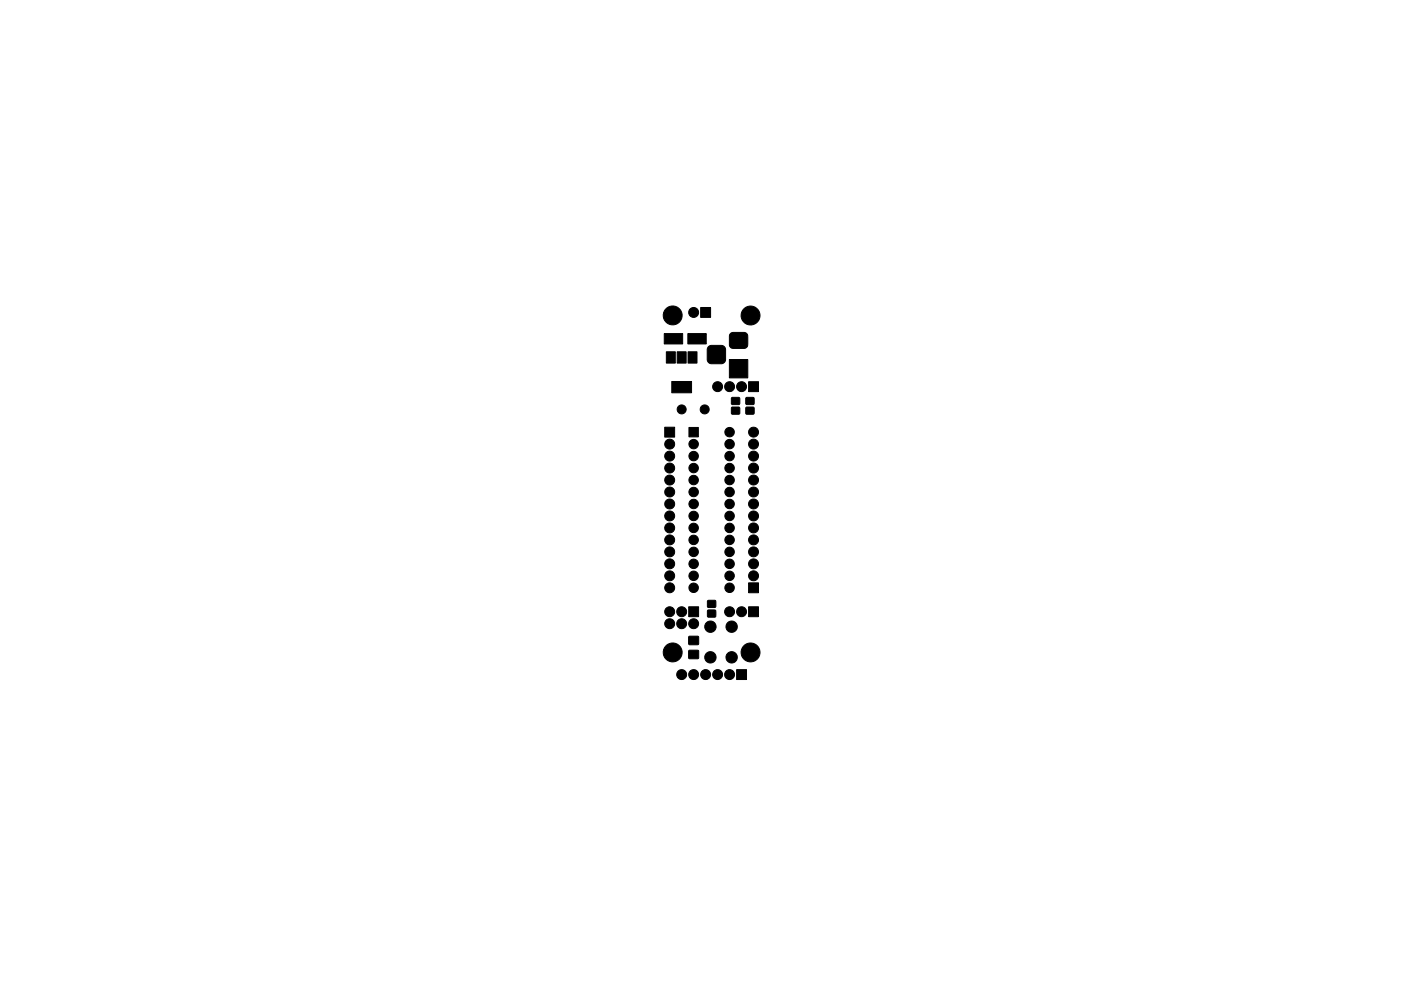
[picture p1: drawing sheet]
<svg xmlns="http://www.w3.org/2000/svg" width="297mm" height="210mm" viewBox="0 0 297 210" stroke-linecap="round" stroke-linejoin="round" font-family="sans-serif">
<g fill="#000" stroke="#000" stroke-width=".21">
<path d="M141.3 74.6h1.9v2.4h-1.9zM140.8 70.8h3.9v2.2h-3.9zM143.6 74.6h1.9v2.4h-1.9zM145.9 74.6h1.9v2.4h-1.9zM145.8 70.8h3.9v2.2h-3.9zM148.6 65.2h2.1v2.1h-2.1zM150.2 73.5l.5-.2h2.2a.91 .91 0 0 1 .9 .9v2.1a.91 .91 0 0 1-.9 .9h-2a.91 .91 0 0 1-1-.9l.1-2.3zM154.9 70.8l.5-.3h2.3a.79 .79 0 0 1 .8 .8v1.8a.79 .79 0 0 1-.8 .8h-2.3a.79 .79 0 0 1-.8-.8v-1.8zM140.9 90.6h2.1v2.1h-2.1zM142.4 80.9h4.2v2.4h-4.2zM146.1 90.7h2v2h-2zM155.1 86.4h1.7v1.4h-1.7z"/>
<path d="M155.1 84.4h1.7v1.4h-1.7zM154.6 76.3h3.9v3.9h-3.9zM158.2 86.4h1.6v1.4h-1.6zM158.2 84.4h1.6v1.4h-1.6zM158.7 81h2.1v2.1h-2.1zM146.1 138h1.9l.1 1.7h-2zM146.1 135h1.9l.1 1.7-2 .1zM146 128.7h2.1v2.1h-2.1zM150.1 129.5h1.6v1.4h-1.6zM150.1 127.4h1.6v1.4h-1.6zM158.7 128.7h2.1v2.1h-2.1zM158.7 123.7h2.1v2.1h-2.1z"/>
<path d="M156.2 142.1h2.1v2.1h-2.1z"/>
<circle cx="142.6" cy="66.9" r="2.01"/>
<circle cx="147.1" cy="66.3" r="1.05"/>
<circle cx="159.1" cy="66.9" r="2.01"/>
<circle cx="142" cy="94.2" r="1.05"/>
<circle cx="142" cy="99.3" r="1.05"/>
<circle cx="142" cy="96.8" r="1.05"/>
<circle cx="144.5" cy="86.9" r=".95"/>
<circle cx="147.1" cy="96.8" r="1"/>
<circle cx="147.1" cy="99.3" r="1"/>
<circle cx="147.1" cy="94.2" r="1"/>
<circle cx="149.4" cy="86.9" r=".95"/>
<circle cx="152.1" cy="82" r="1.05"/>
<circle cx="154.7" cy="82" r="1.05"/>
<circle cx="154.7" cy="99.3" r="1"/>
<circle cx="154.7" cy="91.7" r="1"/>
<circle cx="154.7" cy="96.8" r="1"/>
<circle cx="154.7" cy="94.2" r="1"/>
<circle cx="157.2" cy="82" r="1.05"/>
<circle cx="159.8" cy="96.8" r="1.05"/>
<circle cx="159.8" cy="99.3" r="1.05"/>
<circle cx="159.8" cy="91.7" r="1.05"/>
<circle cx="159.8" cy="94.2" r="1.05"/>
<circle cx="142" cy="106.9" r="1.05"/>
<circle cx="142" cy="104.4" r="1.05"/>
<circle cx="142" cy="101.9" r="1.05"/>
<circle cx="142" cy="114.6" r="1.05"/>
<circle cx="142" cy="112" r="1.05"/>
<circle cx="142" cy="109.5" r="1.05"/>
<circle cx="142" cy="119.6" r="1.05"/>
<circle cx="142" cy="117.1" r="1.05"/>
<circle cx="147.1" cy="109.5" r="1"/>
<circle cx="147.1" cy="101.8" r="1"/>
<circle cx="147.1" cy="106.9" r="1"/>
<circle cx="147.1" cy="119.6" r="1"/>
<circle cx="147.1" cy="112" r="1"/>
<circle cx="147.1" cy="117.1" r="1"/>
<circle cx="147.1" cy="114.5" r="1"/>
<circle cx="147.1" cy="104.4" r="1"/>
<circle cx="154.7" cy="119.6" r="1"/>
<circle cx="154.7" cy="112" r="1"/>
<circle cx="154.7" cy="109.5" r="1"/>
<circle cx="154.7" cy="101.8" r="1"/>
<circle cx="154.7" cy="117.1" r="1"/>
<circle cx="154.7" cy="114.5" r="1"/>
<circle cx="154.7" cy="106.9" r="1"/>
<circle cx="154.7" cy="104.4" r="1"/>
<circle cx="159.8" cy="119.6" r="1.05"/>
<circle cx="159.8" cy="109.5" r="1.05"/>
<circle cx="159.8" cy="106.9" r="1.05"/>
<circle cx="159.8" cy="117.1" r="1.05"/>
<circle cx="159.8" cy="114.6" r="1.05"/>
<circle cx="159.8" cy="112" r="1.05"/>
<circle cx="159.8" cy="104.4" r="1.05"/>
<circle cx="159.8" cy="101.9" r="1.05"/>
<circle cx="142" cy="124.7" r="1.05"/>
<circle cx="142" cy="122.2" r="1.05"/>
<circle cx="142" cy="129.8" r="1.05"/>
<circle cx="142" cy="132.3" r="1.05"/>
<circle cx="142.6" cy="138.4" r="2.01"/>
<circle cx="144.5" cy="129.8" r="1.05"/>
<circle cx="144.5" cy="132.3" r="1.05"/>
<circle cx="147.1" cy="132.3" r="1.05"/>
<circle cx="147.1" cy="122.2" r="1"/>
<circle cx="147.1" cy="124.7" r="1"/>
<circle cx="150.6" cy="139.5" r="1.21"/>
<circle cx="150.6" cy="133" r="1.21"/>
<circle cx="154.7" cy="129.8" r="1.05"/>
<circle cx="154.7" cy="124.7" r="1"/>
<circle cx="154.7" cy="122.2" r="1"/>
<circle cx="155.1" cy="139.5" r="1.21"/>
<circle cx="155.1" cy="133" r="1.21"/>
<circle cx="157.2" cy="129.8" r="1.05"/>
<circle cx="159.1" cy="138.4" r="2.01"/>
<circle cx="159.8" cy="122.2" r="1.05"/>
<circle cx="144.5" cy="143.1" r="1.05"/>
<circle cx="147.1" cy="143.1" r="1.05"/>
<circle cx="149.6" cy="143.1" r="1.05"/>
<circle cx="152.1" cy="143.1" r="1.05"/>
<circle cx="154.7" cy="143.1" r="1.05"/>
</g>
</svg>
